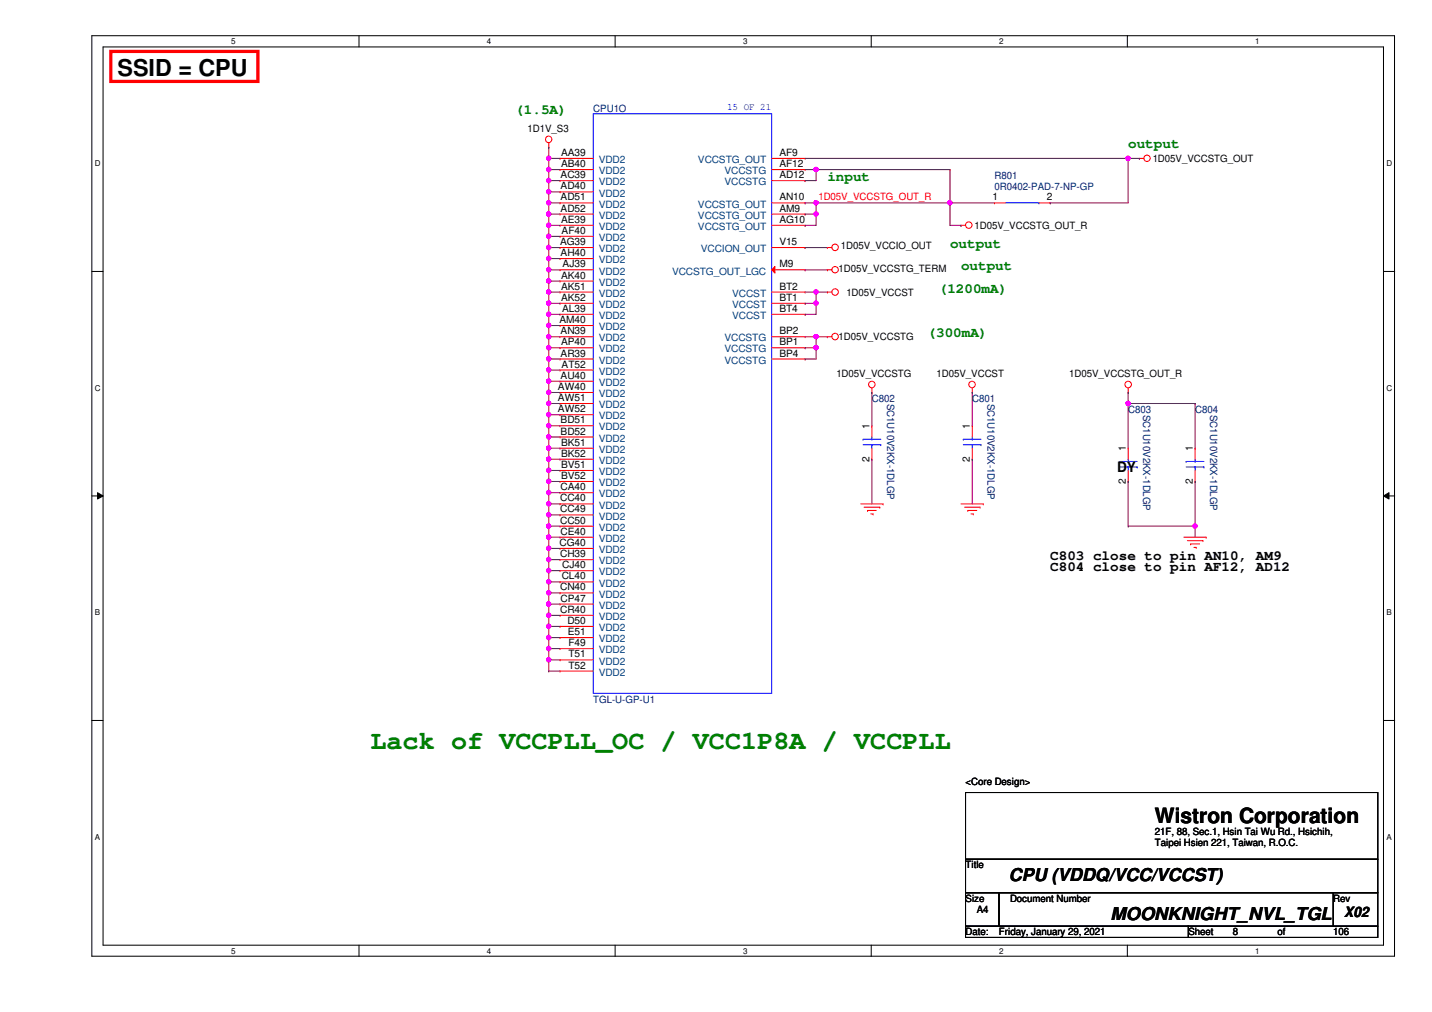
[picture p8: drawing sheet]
<svg xmlns="http://www.w3.org/2000/svg" width="297mm" height="210mm" viewBox="0 0 297 210" stroke-linecap="round" stroke-linejoin="round" font-family="sans-serif">
<defs><g id="words">
<text font-size="5.5" fill="#008000" x="76.8" y="155.4">Lack of VCCPLL_OC / VCC1P8A / VCCPLL</text>
<text font-size="4.8" x="24.4" y="15.8">SSID = CPU</text>
<text font-size="4.4" x="239.6" y="170.7">Wistron Corporation</text>
<g font-size="3.7">
<text x="209.3" y="182.8">CPU (VDDQ/VCC/VCCST)</text>
<text x="230.3" y="190.9">MOONKNIGHT_NVL_TGL</text>
</g>
<g font-size="3" fill="#008000">
<text x="106.9" y="23.7">(1.5A)</text>
<text x="234" y="30.7">output</text>
<text x="171.6" y="37.6">input</text>
<text x="197.1" y="51.5">output</text>
<text x="199.3" y="56.1">output</text>
<text x="194.7" y="60.7">(1200mA)</text>
<text x="192.4" y="70">(300mA)</text>
</g>
<g font-size="3">
<text x="231.7" y="98">DY</text>
<text x="217.8" y="116.2">C803 close to pin AN10, AM9</text>
<text x="217.8" y="118.5">C804 close to pin AF12, AD12</text>
<text x="278.8" y="190.2">X02</text>
</g>
<g font-size="2.1" fill="#000080">
<text x="123.1" y="23.2">CPU1O</text>
<text x="206.3" y="37.1">R801</text>
<text x="206.3" y="39.4">0R0402-PAD-7-NP-GP</text>
<text x="180.8" y="83.3">C802</text>
<text x="184" y="83.7" transform="rotate(90 184 83.7)">SC1U10V2KX-1DLGP</text>
<text x="201.7" y="83.3">C801</text>
<text x="204.8" y="83.7" transform="rotate(90 204.8 83.7)">SC1U10V2KX-1DLGP</text>
<text x="234" y="85.6">C803</text>
<text x="237.2" y="86" transform="rotate(90 237.2 86)">SC1U10V2KX-1DLGP</text>
<text x="247.9" y="85.6">C804</text>
<text x="251" y="86" transform="rotate(90 251 86)">SC1U10V2KX-1DLGP</text>
<text x="123.1" y="145.7">TGL-U-GP-U1</text>
</g>
<text font-size="2.1" fill="#00f" x="150.8" y="22.9">15 OF 21</text>
<g font-size="2.1">
<text x="109.4" y="27.3">1D1V_S3</text>
<text x="116.4" y="32.3">AA39</text>
<text x="116.4" y="34.7">AB40</text>
<text x="161.7" y="34.7">AF12</text>
<text x="161.7" y="32.3">AF9</text>
<text x="239.1" y="33.6">1D05V_VCCSTG_OUT</text>
<text x="116.3" y="39.3">AD40</text>
<text x="116.3" y="41.6">AD51</text>
<text x="116.3" y="37">AC39</text>
<text x="161.7" y="37">AD12</text>
<text x="161.7" y="41.6">AN10</text>
<text x="205.9" y="41.6">1</text>
<text x="217.1" y="41.6">2</text>
<text x="116.3" y="43.9">AD52</text>
<text x="116.4" y="46.2">AE39</text>
<text x="161.7" y="46.2">AG10</text>
<text x="161.7" y="43.9">AM9</text>
<text x="202.1" y="47.5">1D05V_VCCSTG_OUT_R</text>
<text x="116.2" y="50.8">AG39</text>
<text x="116.3" y="53.1">AH40</text>
<text x="116.5" y="48.5">AF40</text>
<text x="161.7" y="50.8">V15</text>
<text x="174.4" y="51.6">1D05V_VCCIO_OUT</text>
<text x="116.4" y="57.8">AK40</text>
<text x="116.7" y="55.5">AJ39</text>
<text x="161.7" y="55.5">M9</text>
<text x="173.9" y="56.5">1D05V_VCCSTG_TERM</text>
<text x="116.4" y="62.4">AK52</text>
<text x="116.4" y="60.1">AK51</text>
<text x="116.6" y="64.7">AL39</text>
<text x="161.7" y="62.4">BT1</text>
<text x="161.7" y="60.1">BT2</text>
<text x="161.7" y="64.7">BT4</text>
<text x="175.6" y="61.3">1D05V_VCCST</text>
<text x="116" y="67">AM40</text>
<text x="116.3" y="69.3">AN39</text>
<text x="116.4" y="71.6">AP40</text>
<text x="161.7" y="69.3">BP2</text>
<text x="161.7" y="71.6">BP1</text>
<text x="173.9" y="70.6">1D05V_VCCSTG</text>
<text x="116.3" y="74">AR39</text>
<text x="116.5" y="76.2">AT52</text>
<text x="161.7" y="74">BP4</text>
<text x="115.7" y="80.9">AW40</text>
<text x="115.7" y="83.2">AW51</text>
<text x="116.3" y="78.6">AU40</text>
<text x="173.5" y="78.2">1D05V_VCCSTG</text>
<text x="194.3" y="78.2">1D05V_VCCST</text>
<text x="221.8" y="78.2">1D05V_VCCSTG_OUT_R</text>
<text x="115.7" y="85.5">AW52</text>
<text x="116.3" y="87.8">BD51</text>
<text x="180.3" y="89" transform="rotate(-90 180.3 89)">1</text>
<text x="201.2" y="89" transform="rotate(-90 201.2 89)">1</text>
<text x="116.3" y="90.1">BD52</text>
<text x="116.4" y="92.5">BK51</text>
<text x="116.4" y="94.7">BK52</text>
<text x="180.3" y="95.8" transform="rotate(-90 180.3 95.8)">2</text>
<text x="201.2" y="95.8" transform="rotate(-90 201.2 95.8)">2</text>
<text x="233.5" y="93.6" transform="rotate(-90 233.5 93.6)">1</text>
<text x="247.4" y="93.6" transform="rotate(-90 247.4 93.6)">1</text>
<text x="116.3" y="101.7">CA40</text>
<text x="116.4" y="99.4">BV52</text>
<text x="116.4" y="97.1">BV51</text>
<text x="233.5" y="100.4" transform="rotate(-90 233.5 100.4)">2</text>
<text x="247.4" y="100.4" transform="rotate(-90 247.4 100.4)">2</text>
<text x="116.2" y="106.3">CC49</text>
<text x="116.2" y="104">CC40</text>
<text x="116.1" y="113.2">CG40</text>
<text x="116.2" y="108.6">CC50</text>
<text x="116.3" y="110.9">CE40</text>
<text x="116.2" y="115.6">CH39</text>
<text x="116.6" y="117.9">CJ40</text>
<text x="116.2" y="122.5">CN40</text>
<text x="116.3" y="124.8">CP47</text>
<text x="116.5" y="120.2">CL40</text>
<text x="116.2" y="127.1">CR40</text>
<text x="117.7" y="129.4">D50</text>
<text x="117.8" y="131.7">E51</text>
<text x="117.9" y="134">F49</text>
<text x="117.9" y="136.4">T51</text>
<text x="117.9" y="138.7">T52</text>
<text x="200.3" y="162.8">&lt;Core Design&gt;</text>
<text x="239.6" y="173.2">21F, 88, Sec.1, Hsin Tai Wu Rd., Hsichih,</text>
<text x="239.6" y="175.4">Taipei Hsien 221, Taiwan, R.O.C.</text>
<text x="200.3" y="180.1">Title</text>
<text x="200.3" y="187.1">Size</text>
<text x="202.6" y="189.4">A4</text>
<text x="209.5" y="187.1">Document Number</text>
<text x="276.6" y="187.1">Rev</text>
<text x="200.3" y="194">Date:</text>
<text x="207.2" y="194">Friday, January 29, 2021</text>
<text x="246.5" y="194">Sheet</text>
<text x="255.7" y="194">8</text>
<text x="265" y="194">of</text>
<text x="276.6" y="194">106</text>
</g>
<g font-size="2.1" fill="#004080">
<text x="124.2" y="33.8">VDD2</text>
<text x="144.8" y="33.8">VCCSTG_OUT</text>
<text x="124.2" y="40.8">VDD2</text>
<text x="124.2" y="36.2">VDD2</text>
<text x="124.2" y="38.4">VDD2</text>
<text x="150.3" y="38.4">VCCSTG</text>
<text x="150.3" y="36.2">VCCSTG</text>
<text x="124.2" y="43.1">VDD2</text>
<text x="124.2" y="45.4">VDD2</text>
<text x="124.2" y="47.7">VDD2</text>
<text x="144.8" y="47.7">VCCSTG_OUT</text>
<text x="144.8" y="45.4">VCCSTG_OUT</text>
<text x="144.8" y="43.1">VCCSTG_OUT</text>
<text x="124.2" y="50">VDD2</text>
<text x="124.2" y="52.3">VDD2</text>
<text x="145.4" y="52.3">VCCION_OUT</text>
<text x="124.2" y="59.3">VDD2</text>
<text x="124.2" y="56.9">VDD2</text>
<text x="124.2" y="54.6">VDD2</text>
<text x="139.4" y="56.9">VCCSTG_OUT_LGC</text>
<text x="124.2" y="63.9">VDD2</text>
<text x="124.2" y="61.6">VDD2</text>
<text x="151.9" y="63.9">VCCST</text>
<text x="151.9" y="61.6">VCCST</text>
<text x="124.2" y="68.5">VDD2</text>
<text x="124.2" y="66.2">VDD2</text>
<text x="124.2" y="70.8">VDD2</text>
<text x="150.3" y="70.8">VCCSTG</text>
<text x="151.9" y="66.2">VCCST</text>
<text x="124.2" y="77.7">VDD2</text>
<text x="124.2" y="75.4">VDD2</text>
<text x="124.2" y="73.1">VDD2</text>
<text x="150.3" y="73.1">VCCSTG</text>
<text x="150.3" y="75.4">VCCSTG</text>
<text x="124.2" y="82.4">VDD2</text>
<text x="124.2" y="80.1">VDD2</text>
<text x="124.2" y="84.7">VDD2</text>
<text x="124.2" y="87">VDD2</text>
<text x="124.2" y="89.3">VDD2</text>
<text x="124.2" y="91.6">VDD2</text>
<text x="124.2" y="93.9">VDD2</text>
<text x="124.2" y="100.8">VDD2</text>
<text x="124.2" y="96.2">VDD2</text>
<text x="124.2" y="98.6">VDD2</text>
<text x="124.2" y="103.2">VDD2</text>
<text x="124.2" y="107.8">VDD2</text>
<text x="124.2" y="105.5">VDD2</text>
<text x="124.2" y="112.4">VDD2</text>
<text x="124.2" y="110.1">VDD2</text>
<text x="124.2" y="114.7">VDD2</text>
<text x="124.2" y="119.3">VDD2</text>
<text x="124.2" y="117.1">VDD2</text>
<text x="124.2" y="121.7">VDD2</text>
<text x="124.2" y="124">VDD2</text>
<text x="124.2" y="126.3">VDD2</text>
<text x="124.2" y="128.6">VDD2</text>
<text x="124.2" y="130.9">VDD2</text>
<text x="124.2" y="133.2">VDD2</text>
<text x="124.2" y="135.5">VDD2</text>
<text x="124.2" y="137.8">VDD2</text>
<text x="124.2" y="140.2">VDD2</text>
</g>
<text font-size="2.1" fill="#f00" x="169.8" y="41.4">1D05V_VCCSTG_OUT_R</text>
<g font-size="1.7">
<text x="47.9" y="9.1">5</text>
<text x="101" y="9.1">4</text>
<text x="154.1" y="9.1">3</text>
<text x="207.3" y="9.1">2</text>
<text x="260.4" y="9.1">1</text>
<text x="19.6" y="34.5">D</text>
<text x="287.6" y="34.5">D</text>
<text x="19.6" y="81.1">C</text>
<text x="287.6" y="81.1">C</text>
<text x="19.6" y="127.6">B</text>
<text x="287.6" y="127.6">B</text>
<text x="19.6" y="174.2">A</text>
<text x="287.6" y="174.2">A</text>
<text x="47.9" y="197.8">5</text>
<text x="101" y="197.8">4</text>
<text x="154.1" y="197.8">3</text>
<text x="207.3" y="197.8">2</text>
<text x="260.4" y="197.8">1</text>
</g>
</g></defs>
<path d="M19.1 7.4h270.2v190.9h-270.2zM21.4 9.7h265.6v186.3h-265.6z" fill="none" stroke="#000" stroke-width=".21"/>
<g fill="#fff">
<path d="M47.9 7.7h1v1.8h-1z"/>
<path d="M47.9 196.3h1v1.9h-1z"/>
</g>
<path d="M74.5 7.4v2.3M74.5 196v2.4" fill="none" stroke="#000" stroke-width=".21"/>
<g fill="#fff">
<path d="M101 7.7h.9v1.8h-.9z"/>
<path d="M101 196.3h.9v1.9h-.9z"/>
</g>
<path d="M127.6 7.4v2.3M127.6 196v2.4" fill="none" stroke="#000" stroke-width=".21"/>
<g fill="#fff">
<path d="M154.1 7.7h1v1.8h-1z"/>
<path d="M154.1 196.3h1v1.9h-1z"/>
</g>
<path d="M180.7 7.4v2.3M180.7 196v2.4" fill="none" stroke="#000" stroke-width=".21"/>
<g fill="#fff">
<path d="M207.3 7.7h.9v1.8h-.9z"/>
<path d="M207.3 196.3h.9v1.9h-.9z"/>
</g>
<path d="M233.8 7.4v2.3M233.8 196v2.4" fill="none" stroke="#000" stroke-width=".21"/>
<g fill="#fff">
<path d="M260.4 7.7h.9v1.8h-.9z"/>
<path d="M260.4 196.3h.9v1.9h-.9z"/>
<path d="M19.6 33h1.2v1.9h-1.2z"/>
<path d="M287.6 33h1.2v1.9h-1.2z"/>
<path d="M19.6 79.6h1.2v1.8h-1.2z"/>
<path d="M287.6 79.6h1.2v1.8h-1.2z"/>
</g>
<path d="M19.1 56.3h2.3M287 56.3h2.3" fill="none" stroke="#000" stroke-width=".21"/>
<g fill="#fff">
<path d="M19.6 126.2h1.1v1.8h-1.1z"/>
<path d="M287.6 126.2h1.1v1.8h-1.1z"/>
</g>
<path d="M19.1 102.9h2.3M20.2 102.2l1.2 .7-1.2 .6zM287 102.9l1.1-.7v1.3zM287 102.9h2.3" fill="none" stroke="#000" stroke-width=".21"/>
<path d="M20.2 102.2l1.2 .7-1.2 .6zM287 102.9l1.1-.7v1.3z" fill="#000"/>
<g fill="#fff">
<path d="M19.6 172.7h1.1v1.9h-1.1z"/>
<path d="M287.6 172.7h1.1v1.9h-1.1z"/>
</g>
<path d="M19.1 149.4h2.3M287 149.4h2.3M200.3 164.4h85.5v13.8h-85.5zM200.3 178.2h85.5v7h-85.5zM200.3 185.2h6.9v6.9h-6.9zM200.3 192.1h46.2v2.3h-46.2zM207.2 185.2h69.4v6.9h-69.4zM246.5 192.1h39.3v2.3h-39.3zM276.6 185.2h9.2v6.9h-9.2z" fill="none" stroke="#000" stroke-width=".21"/>
<path d="M23 10.7h30.5v6.2h-30.5z" fill="none" stroke="#f00" stroke-width=".68"/>
<g fill="none" stroke="#f00" stroke-width=".21">
<path d="M113.8 30.5h.1M113.8 29.6v.9M236.3 32.9h.1M236.3 32.9h1M160.1 51.3h6.9M167 51.3h.1M171.6 51.3h.1M171.6 56h.1M171.6 51.3h1M171.6 56h1M199.3 46.7h.1M199.3 46.7h1"/>
<path d="M171.6 60.6h.1M171.6 69.8h.1M171.6 60.6h1M171.6 69.8h1M180.8 81.4h.1M180.8 80.5v.9M201.7 81.4h.1M201.7 80.5v.9M234 81.4h.1M234 80.5v.9M178.6 104.5h4.6M179.2 105.2h3.3"/>
<path d="M180 105.9h.1M180 105.9h1.8M180.6 106.6h.5M181.1 106.6h.1M182.5 105.2h.1M183.2 104.5h.1M199.3 104.5h4.7M200.1 105.2h3.2M200.7 105.9h.1M200.7 105.9h1.9M201.4 106.6h.5M201.9 106.6h.1"/>
<path d="M203.3 105.2h.1M204 104.5h.1M245.6 111.4h4.6M246.3 112.1h3.2M247 112.8h.1M247 112.8h1.8M247.7 113.5h.4M248.1 113.5h.1M249.5 112.1h.1M250.2 111.4h.1"/>
<circle cx="113.8" cy="28.9" r=".67"/>
<circle cx="237.9" cy="32.8" r=".66"/>
<circle cx="173.2" cy="51.3" r=".68"/>
<circle cx="173.2" cy="55.9" r=".67"/>
<circle cx="201" cy="46.7" r=".68"/>
<circle cx="173.2" cy="69.8" r=".68"/>
<circle cx="173.2" cy="60.6" r=".68"/>
<circle cx="180.9" cy="79.8" r=".68"/>
<circle cx="201.6" cy="79.8" r=".68"/>
<circle cx="234" cy="79.8" r=".68"/>
</g>
<path d="M123.1 23.6h37v120.2h-37z" fill="none" stroke="#00f" stroke-width=".21"/>
<path d="M160.7 55.3v1.3l-.6-.6z" fill="#f00"/>
<g fill="none" stroke="#f00" stroke-width=".21">
<path d="M116.2 39.8h.1M116.2 32.9h.1M116.2 35.2h.1M116.2 37.5h.1M116.2 37.5h6.9M116.2 35.2h6.9M116.2 32.9h6.9M116.2 39.8h6.9M160.1 37.5h6.9M160.1 35.2h6.9M160.1 32.9h6.9M167 37.5h.1"/>
<path d="M167 35.2h.1M167 32.9h.1M116.2 49h.1M116.2 58.3h.1M116.2 51.3h.1M116.2 56h.1M116.2 53.6h.1M116.2 42.1h.1M116.2 44.4h.1M116.2 46.7h.1M116.2 56h6.9M116.2 49h6.9"/>
<path d="M116.2 46.7h6.9M116.2 44.4h6.9M116.2 42.1h6.9M116.2 58.3h6.9M116.2 51.3h6.9M116.2 53.6h6.9M160.1 56h6.9M160.1 46.7h6.9M160.1 44.4h6.9M160.1 42.1h6.9M160.7 55.3v1.3l-.6-.6zM167 56h.1"/>
<path d="M167 46.7h.1M167 44.4h.1M167 42.1h.1M206.3 42.1h.1M206.3 42.1h2.3M215.5 42.1h2.3M217.8 42.1h.1M116.2 67.5h.1M116.2 65.2h.1M116.2 62.9h.1M116.2 60.6h.1M116.2 76.7h.1"/>
<path d="M116.2 79.1h.1M116.2 74.5h.1M116.2 72.1h.1M116.2 69.8h.1M116.2 62.9h6.9M116.2 60.6h6.9M116.2 65.2h6.9M116.2 69.8h6.9M116.2 72.1h6.9M116.2 67.5h6.9M116.2 74.5h6.9M116.2 76.7h6.9"/>
<path d="M116.2 79.1h6.9M160.1 62.9h6.9M160.1 60.6h6.9M160.1 65.2h6.9M160.1 69.8h6.9M160.1 72.1h6.9M160.1 74.5h6.9M167 62.9h.1M167 60.6h.1M167 65.2h.1M167 69.8h.1M167 72.1h.1"/>
<path d="M167 74.5h.1M116.2 99.9h.1M116.2 81.4h.1M116.2 83.7h.1M116.2 90.6h.1M116.2 93h.1M116.2 86h.1M116.2 88.3h.1M116.2 95.2h.1M116.2 97.6h.1M116.2 99.9h6.9M116.2 81.4h6.9"/>
<path d="M116.2 83.7h6.9M116.2 90.6h6.9M116.2 93h6.9M116.2 86h6.9M116.2 88.3h6.9M116.2 95.2h6.9M116.2 97.6h6.9M180.8 88.3h.1M180.8 95.2h.1M180.8 88.3v2.3M180.8 93v2.2M201.7 88.3h.1"/>
<path d="M201.7 95.2h.1M201.7 88.3v2.3M201.7 93v2.2M234 93h.1M234 99.9h.1M234 93v2.2M234 97.6v2.3M247.9 93h.1M247.9 99.9h.1M247.9 93v2.2M247.9 97.6v2.3M116.2 113.7h.1"/>
<path d="M116.2 102.2h.1M116.2 106.8h.1M116.2 104.5h.1M116.2 118.4h.1M116.2 111.4h.1M116.2 109.1h.1M116.2 116.1h.1M116.2 113.7h6.9M116.2 102.2h6.9M116.2 106.8h6.9M116.2 104.5h6.9M116.2 118.4h6.9"/>
<path d="M116.2 111.4h6.9M116.2 109.1h6.9M116.2 116.1h6.9M116.2 132.2h.1M116.2 134.5h.1M116.2 136.9h.1M116.2 139.2h.1M116.2 120.7h.1M116.2 123h.1M116.2 125.3h.1M116.2 127.6h.1M116.2 129.9h.1"/>
<path d="M116.2 132.2h6.9M116.2 134.5h6.9M116.2 136.9h6.9M116.2 139.2h6.9M116.2 120.7h6.9M116.2 123h6.9M116.2 125.3h6.9M116.2 127.6h6.9M116.2 129.9h6.9"/>
</g>
<g fill="none" stroke="#00f" stroke-width=".21">
<path d="M208.6 42.1h6.9M215.5 42.1h.1M179 91.1h.1M179 91.1h3.7M179 92.2h3.7M180.8 91.1h.1M180.8 92.2h.1M180.8 90.6v.5M180.8 92.2v.8M182.7 92.2h.1M199.8 91.1h.1M199.8 91.1h3.7"/>
<path d="M199.8 92.2h3.7M201.7 91.1h.1M201.7 92.2h.1M201.7 90.6v.5M201.7 92.2v.8M203.5 92.2h.1M232.2 95.7h.1M232.2 95.7h3.7M232.2 96.9h3.7M234 95.7h.1M234 96.9h.1M234 95.2v.5"/>
<path d="M234 96.9v.7M235.9 96.9h.1M246 95.7h.1M246 95.7h3.7M246 96.9h3.7M247.9 95.7h.1M247.9 96.9h.1M247.9 95.2v.5M247.9 96.9v.7M249.7 96.9h.1"/>
</g>
<path d="M113.8 32.9h.1M113.8 32.9v2.3" fill="none" stroke="#800040" stroke-width=".21"/>
<circle cx="113.8" cy="35.2" r=".45" fill="#f0f"/>
<circle cx="113.8" cy="35.2" r=".45" fill="none" stroke="#f0f" stroke-width=".21"/>
<circle cx="113.8" cy="32.8" r=".45" fill="#f0f"/>
<circle cx="113.8" cy="32.8" r=".45" fill="none" stroke="#f0f" stroke-width=".21"/>
<path d="M113.8 35.2h.1M113.8 37.5h.1M113.8 35.2v4.6" fill="none" stroke="#800040" stroke-width=".21"/>
<circle cx="113.8" cy="39.8" r=".45" fill="#f0f"/>
<circle cx="113.8" cy="39.8" r=".45" fill="none" stroke="#f0f" stroke-width=".21"/>
<circle cx="113.8" cy="37.4" r=".45" fill="#f0f"/>
<circle cx="113.8" cy="37.4" r=".45" fill="none" stroke="#f0f" stroke-width=".21"/>
<path d="M113.8 39.8h.1M113.8 39.8v4.6M113.8 42.1h.1" fill="none" stroke="#800040" stroke-width=".21"/>
<circle cx="113.8" cy="42.1" r=".45" fill="#f0f"/>
<circle cx="113.8" cy="42.1" r=".45" fill="none" stroke="#f0f" stroke-width=".21"/>
<path d="M113.8 44.4h.1M113.8 46.7h.1M113.8 44.4v4.6" fill="none" stroke="#800040" stroke-width=".21"/>
<circle cx="113.8" cy="49" r=".45" fill="#f0f"/>
<circle cx="113.8" cy="49" r=".45" fill="none" stroke="#f0f" stroke-width=".21"/>
<circle cx="113.8" cy="46.7" r=".45" fill="#f0f"/>
<circle cx="113.8" cy="46.7" r=".45" fill="none" stroke="#f0f" stroke-width=".21"/>
<path d="M113.8 49h.1M113.8 51.3h.1M113.8 53.6h.1M113.8 56h.1M113.8 49v9.3" fill="none" stroke="#800040" stroke-width=".21"/>
<circle cx="113.8" cy="58.3" r=".45" fill="#f0f"/>
<circle cx="113.8" cy="58.3" r=".45" fill="none" stroke="#f0f" stroke-width=".21"/>
<circle cx="113.8" cy="55.9" r=".45" fill="#f0f"/>
<circle cx="113.8" cy="55.9" r=".45" fill="none" stroke="#f0f" stroke-width=".21"/>
<path d="M113.8 58.3h.1M113.8 58.3v2.3" fill="none" stroke="#800040" stroke-width=".21"/>
<circle cx="113.8" cy="60.6" r=".45" fill="#f0f"/>
<circle cx="113.8" cy="60.6" r=".45" fill="none" stroke="#f0f" stroke-width=".21"/>
<path d="M113.8 60.6h.1M113.8 62.9h.1M113.8 60.6v4.6" fill="none" stroke="#800040" stroke-width=".21"/>
<circle cx="113.8" cy="62.9" r=".45" fill="#f0f"/>
<circle cx="113.8" cy="62.9" r=".45" fill="none" stroke="#f0f" stroke-width=".21"/>
<path d="M113.8 65.2h.1M113.8 65.2v2.3" fill="none" stroke="#800040" stroke-width=".21"/>
<circle cx="113.8" cy="67.5" r=".45" fill="#f0f"/>
<circle cx="113.8" cy="67.5" r=".45" fill="none" stroke="#f0f" stroke-width=".21"/>
<circle cx="113.8" cy="65.2" r=".45" fill="#f0f"/>
<circle cx="113.8" cy="65.2" r=".45" fill="none" stroke="#f0f" stroke-width=".21"/>
<path d="M113.8 67.5h.1M113.8 67.5v2.3" fill="none" stroke="#800040" stroke-width=".21"/>
<circle cx="113.8" cy="69.8" r=".45" fill="#f0f"/>
<circle cx="113.8" cy="69.8" r=".45" fill="none" stroke="#f0f" stroke-width=".21"/>
<path d="M113.8 69.8h.1M113.8 72.1h.1M113.8 74.5h.1M113.8 76.7h.1M113.8 79.1h.1M113.8 69.8v11.6" fill="none" stroke="#800040" stroke-width=".21"/>
<circle cx="113.8" cy="81.4" r=".45" fill="#f0f"/>
<circle cx="113.8" cy="81.4" r=".45" fill="none" stroke="#f0f" stroke-width=".21"/>
<circle cx="113.8" cy="79.1" r=".45" fill="#f0f"/>
<circle cx="113.8" cy="79.1" r=".45" fill="none" stroke="#f0f" stroke-width=".21"/>
<path d="M113.8 81.4h.1M113.8 83.7h.1M113.8 81.4v4.6" fill="none" stroke="#800040" stroke-width=".21"/>
<circle cx="113.8" cy="83.7" r=".45" fill="#f0f"/>
<circle cx="113.8" cy="83.7" r=".45" fill="none" stroke="#f0f" stroke-width=".21"/>
<path d="M113.8 86h.1M113.8 86v2.3" fill="none" stroke="#800040" stroke-width=".21"/>
<circle cx="113.8" cy="88.3" r=".45" fill="#f0f"/>
<circle cx="113.8" cy="88.3" r=".45" fill="none" stroke="#f0f" stroke-width=".21"/>
<circle cx="113.8" cy="86" r=".45" fill="#f0f"/>
<circle cx="113.8" cy="86" r=".45" fill="none" stroke="#f0f" stroke-width=".21"/>
<path d="M113.8 88.3h.1M113.8 90.6h.1M113.8 93h.1M113.8 88.3v6.9" fill="none" stroke="#800040" stroke-width=".21"/>
<circle cx="113.8" cy="95.2" r=".45" fill="#f0f"/>
<circle cx="113.8" cy="95.2" r=".45" fill="none" stroke="#f0f" stroke-width=".21"/>
<circle cx="113.8" cy="92.9" r=".45" fill="#f0f"/>
<circle cx="113.8" cy="92.9" r=".45" fill="none" stroke="#f0f" stroke-width=".21"/>
<path d="M113.8 95.2h.1M113.8 97.6h.1M113.8 95.2v4.7" fill="none" stroke="#800040" stroke-width=".21"/>
<circle cx="113.8" cy="97.6" r=".45" fill="#f0f"/>
<circle cx="113.8" cy="97.6" r=".45" fill="none" stroke="#f0f" stroke-width=".21"/>
<path d="M113.8 32.9h.1M113.8 35.2h.1M113.8 37.5h.1M113.8 39.8h.1M113.8 32.9h2.4M113.8 35.2h2.4M113.8 37.5h2.4M113.8 39.8h2.4M113.8 42.1h.1M113.8 44.4h.1M113.8 42.1h2.4M113.8 44.4h2.4" fill="none" stroke="#800040" stroke-width=".21"/>
<circle cx="113.8" cy="44.4" r=".45" fill="#f0f"/>
<circle cx="113.8" cy="44.4" r=".45" fill="none" stroke="#f0f" stroke-width=".21"/>
<path d="M113.8 46.7h.1M113.8 49h.1M113.8 51.3h.1M113.8 46.7h2.4M113.8 49h2.4M113.8 51.3h2.4" fill="none" stroke="#800040" stroke-width=".21"/>
<circle cx="113.8" cy="51.3" r=".45" fill="#f0f"/>
<circle cx="113.8" cy="51.3" r=".45" fill="none" stroke="#f0f" stroke-width=".21"/>
<path d="M113.8 53.6h.1M113.8 53.6h2.4" fill="none" stroke="#800040" stroke-width=".21"/>
<circle cx="113.8" cy="53.6" r=".45" fill="#f0f"/>
<circle cx="113.8" cy="53.6" r=".45" fill="none" stroke="#f0f" stroke-width=".21"/>
<g fill="none" stroke="#800040" stroke-width=".21">
<path d="M113.8 56h.1M113.8 58.3h.1M113.8 56h2.4M113.8 58.3h2.4M113.8 60.6h.1M113.8 62.9h.1M113.8 65.2h.1M113.8 67.5h.1M113.8 69.8h.1M113.8 72.1h.1M113.8 60.6h2.4M113.8 62.9h2.4"/>
<path d="M113.8 65.2h2.4M113.8 67.5h2.4M113.8 69.8h2.4M113.8 72.1h2.4"/>
</g>
<circle cx="113.8" cy="72.1" r=".45" fill="#f0f"/>
<circle cx="113.8" cy="72.1" r=".45" fill="none" stroke="#f0f" stroke-width=".21"/>
<path d="M113.8 74.5h.1M113.8 74.5h2.4" fill="none" stroke="#800040" stroke-width=".21"/>
<circle cx="113.8" cy="74.4" r=".45" fill="#f0f"/>
<circle cx="113.8" cy="74.4" r=".45" fill="none" stroke="#f0f" stroke-width=".21"/>
<path d="M113.8 76.7h.1M113.8 76.7h2.4" fill="none" stroke="#800040" stroke-width=".21"/>
<circle cx="113.8" cy="76.7" r=".45" fill="#f0f"/>
<circle cx="113.8" cy="76.7" r=".45" fill="none" stroke="#f0f" stroke-width=".21"/>
<path d="M113.8 79.1h.1M113.8 79.1h2.4M113.8 81.4h.1M113.8 83.7h.1M113.8 86h.1M113.8 88.3h.1M113.8 90.6h.1M113.8 81.4h2.4M113.8 83.7h2.4M113.8 86h2.4M113.8 88.3h2.4M113.8 90.6h2.4" fill="none" stroke="#800040" stroke-width=".21"/>
<circle cx="113.8" cy="90.6" r=".45" fill="#f0f"/>
<circle cx="113.8" cy="90.6" r=".45" fill="none" stroke="#f0f" stroke-width=".21"/>
<path d="M113.8 93h.1M113.8 95.2h.1M113.8 97.6h.1M113.8 99.9h.1M113.8 93h2.4M113.8 95.2h2.4M113.8 97.6h2.4M113.8 99.9h2.4" fill="none" stroke="#800040" stroke-width=".21"/>
<circle cx="113.8" cy="99.8" r=".45" fill="#f0f"/>
<circle cx="113.8" cy="99.8" r=".45" fill="none" stroke="#f0f" stroke-width=".21"/>
<path d="M113.8 99.9h.1M113.8 99.9v4.6M113.8 102.2h.1" fill="none" stroke="#800040" stroke-width=".21"/>
<circle cx="113.8" cy="102.2" r=".45" fill="#f0f"/>
<circle cx="113.8" cy="102.2" r=".45" fill="none" stroke="#f0f" stroke-width=".21"/>
<path d="M113.8 104.5h.1M113.8 104.5v2.3" fill="none" stroke="#800040" stroke-width=".21"/>
<circle cx="113.8" cy="106.8" r=".45" fill="#f0f"/>
<circle cx="113.8" cy="106.8" r=".45" fill="none" stroke="#f0f" stroke-width=".21"/>
<circle cx="113.8" cy="104.5" r=".45" fill="#f0f"/>
<circle cx="113.8" cy="104.5" r=".45" fill="none" stroke="#f0f" stroke-width=".21"/>
<path d="M113.8 106.8h.1M113.8 102.2h.1M113.8 104.5h.1M113.8 109.1h.1M113.8 106.8v4.6M113.8 102.2h2.4M113.8 104.5h2.4M113.8 106.8h2.4M113.8 109.1h2.4" fill="none" stroke="#800040" stroke-width=".21"/>
<circle cx="113.8" cy="109.1" r=".45" fill="#f0f"/>
<circle cx="113.8" cy="109.1" r=".45" fill="none" stroke="#f0f" stroke-width=".21"/>
<path d="M113.8 111.4h.1M113.8 111.4v2.3" fill="none" stroke="#800040" stroke-width=".21"/>
<circle cx="113.8" cy="111.4" r=".45" fill="#f0f"/>
<circle cx="113.8" cy="111.4" r=".45" fill="none" stroke="#f0f" stroke-width=".21"/>
<path d="M113.8 113.7h.1M113.8 116.1h.1M113.8 113.7v4.7" fill="none" stroke="#800040" stroke-width=".21"/>
<circle cx="113.8" cy="118.3" r=".45" fill="#f0f"/>
<circle cx="113.8" cy="118.3" r=".45" fill="none" stroke="#f0f" stroke-width=".21"/>
<circle cx="113.8" cy="116.1" r=".45" fill="#f0f"/>
<circle cx="113.8" cy="116.1" r=".45" fill="none" stroke="#f0f" stroke-width=".21"/>
<path d="M113.8 111.4h.1M113.8 113.7h.1M113.8 111.4h2.4M113.8 113.7h2.4" fill="none" stroke="#800040" stroke-width=".21"/>
<circle cx="113.8" cy="113.7" r=".45" fill="#f0f"/>
<circle cx="113.8" cy="113.7" r=".45" fill="none" stroke="#f0f" stroke-width=".21"/>
<path d="M113.8 116.1h.1M113.8 118.4h.1M113.8 116.1h2.4M113.8 118.4h2.4M113.8 118.4v2.3" fill="none" stroke="#800040" stroke-width=".21"/>
<circle cx="113.8" cy="120.7" r=".45" fill="#f0f"/>
<circle cx="113.8" cy="120.7" r=".45" fill="none" stroke="#f0f" stroke-width=".21"/>
<path d="M113.8 120.7h.1M113.8 123h.1M113.8 120.7v4.6" fill="none" stroke="#800040" stroke-width=".21"/>
<circle cx="113.8" cy="123" r=".45" fill="#f0f"/>
<circle cx="113.8" cy="123" r=".45" fill="none" stroke="#f0f" stroke-width=".21"/>
<path d="M113.8 125.3h.1M113.8 120.7h.1M113.8 123h.1M113.8 125.3v2.3M113.8 120.7h2.4M113.8 123h2.4M113.8 125.3h2.4" fill="none" stroke="#800040" stroke-width=".21"/>
<circle cx="113.8" cy="125.3" r=".45" fill="#f0f"/>
<circle cx="113.8" cy="125.3" r=".45" fill="none" stroke="#f0f" stroke-width=".21"/>
<path d="M113.8 127.6h.1M113.8 127.6h2.4M113.8 127.6v2.3" fill="none" stroke="#800040" stroke-width=".21"/>
<circle cx="113.8" cy="129.9" r=".45" fill="#f0f"/>
<circle cx="113.8" cy="129.9" r=".45" fill="none" stroke="#f0f" stroke-width=".21"/>
<circle cx="113.8" cy="127.6" r=".45" fill="#f0f"/>
<circle cx="113.8" cy="127.6" r=".45" fill="none" stroke="#f0f" stroke-width=".21"/>
<path d="M113.8 129.9h.1M113.8 129.9v2.3" fill="none" stroke="#800040" stroke-width=".21"/>
<circle cx="113.8" cy="132.2" r=".45" fill="#f0f"/>
<circle cx="113.8" cy="132.2" r=".45" fill="none" stroke="#f0f" stroke-width=".21"/>
<path d="M113.8 132.2h.1M113.8 134.5h.1M113.8 129.9h.1M113.8 132.2v4.7M113.8 129.9h2.4M113.8 132.2h2.4M113.8 134.5h2.4" fill="none" stroke="#800040" stroke-width=".21"/>
<circle cx="113.8" cy="134.5" r=".45" fill="#f0f"/>
<circle cx="113.8" cy="134.5" r=".45" fill="none" stroke="#f0f" stroke-width=".21"/>
<path d="M113.8 136.9h.1M113.8 136.9h2.4M113.8 136.9v2.3" fill="none" stroke="#800040" stroke-width=".21"/>
<circle cx="113.8" cy="136.8" r=".45" fill="#f0f"/>
<circle cx="113.8" cy="136.8" r=".45" fill="none" stroke="#f0f" stroke-width=".21"/>
<path d="M167 32.9h67M234 32.9h.1M113.8 139.2h.1M113.8 139.2h2.4" fill="none" stroke="#800040" stroke-width=".21"/>
<circle cx="234" cy="32.8" r=".45" fill="#f0f"/>
<circle cx="234" cy="32.8" r=".45" fill="none" stroke="#f0f" stroke-width=".21"/>
<path d="M234 32.9h.1M234 32.9v9.2h-16.2M234 32.9h2.3M236.3 32.9h.1M167 46.7h.1M167 46.7h2.3M169.3 42.1h.1M169.3 42.1v2.3M217.8 42.1h.1" fill="none" stroke="#800040" stroke-width=".21"/>
<circle cx="169.3" cy="44.4" r=".45" fill="#f0f"/>
<circle cx="169.3" cy="44.4" r=".45" fill="none" stroke="#f0f" stroke-width=".21"/>
<path d="M169.3 42.1h.1M169.3 42.1h27.8" fill="none" stroke="#800040" stroke-width=".21"/>
<circle cx="197" cy="42.1" r=".45" fill="#f0f"/>
<circle cx="197" cy="42.1" r=".45" fill="none" stroke="#f0f" stroke-width=".21"/>
<circle cx="169.3" cy="42.1" r=".45" fill="#f0f"/>
<circle cx="169.3" cy="42.1" r=".45" fill="none" stroke="#f0f" stroke-width=".21"/>
<path d="M167 42.1h.1M167 44.4h.1M167 51.3h.1M167 42.1h2.3M167 44.4h2.3M167 51.3h4.6M169.3 44.4h.1M169.3 44.4v2.3M167 60.6h2.3M169.3 60.6h.1" fill="none" stroke="#800040" stroke-width=".21"/>
<circle cx="169.3" cy="60.6" r=".45" fill="#f0f"/>
<circle cx="169.3" cy="60.6" r=".45" fill="none" stroke="#f0f" stroke-width=".21"/>
<path d="M167 62.9h.1M167 69.8h2.3M167 62.9h2.3M169.3 69.8h.1M169.3 60.6h.1M169.3 62.9h.1M169.3 60.6v4.6M169.3 60.6h2.3" fill="none" stroke="#800040" stroke-width=".21"/>
<circle cx="169.3" cy="62.9" r=".45" fill="#f0f"/>
<circle cx="169.3" cy="62.9" r=".45" fill="none" stroke="#f0f" stroke-width=".21"/>
<path d="M167 65.2h.1M167 65.2h2.3M169.3 69.8h.1M169.3 69.8v2.3" fill="none" stroke="#800040" stroke-width=".21"/>
<circle cx="169.3" cy="72.1" r=".45" fill="#f0f"/>
<circle cx="169.3" cy="72.1" r=".45" fill="none" stroke="#f0f" stroke-width=".21"/>
<circle cx="169.3" cy="69.8" r=".45" fill="#f0f"/>
<circle cx="169.3" cy="69.8" r=".45" fill="none" stroke="#f0f" stroke-width=".21"/>
<path d="M167 37.5h.1M167 35.2h30.1M169.3 35.2h.1M169.3 35.2v2.3h-2.3M167 72.1h.1M167 74.5h.1M167 72.1h2.3M169.3 69.8h.1M169.3 72.1h.1M169.3 69.8h2.3M169.3 72.1v2.4h-2.3" fill="none" stroke="#800040" stroke-width=".21"/>
<circle cx="169.3" cy="35.2" r=".45" fill="#f0f"/>
<circle cx="169.3" cy="35.2" r=".45" fill="none" stroke="#f0f" stroke-width=".21"/>
<path d="M197.1 35.2h.1M197.1 35.2v6.9M197.1 42.1h.1M197.1 42.1h9.2M234 81.4h.1M234 99.9h.1M234 81.4v2.3M234 99.9v9.2M247.9 99.9h.1M247.9 99.9v9.2" fill="none" stroke="#800040" stroke-width=".21"/>
<circle cx="247.9" cy="109.1" r=".45" fill="#f0f"/>
<circle cx="247.9" cy="109.1" r=".45" fill="none" stroke="#f0f" stroke-width=".21"/>
<g fill="none" stroke="#800040" stroke-width=".21">
<path d="M113.8 30.5h.1M113.8 30.5v2.4M167 56h.1M167 56h4.6M180.8 81.4h.1M180.8 95.2h.1M180.8 81.4v6.9M180.8 95.2v9.3M201.7 81.4h.1M201.7 95.2h.1M201.7 81.4v6.9M201.7 95.2v9.3"/>
<path d="M234 83.7h.1M234 83.7h13.9M234 83.7v9.3M247.9 83.7h.1M247.9 83.7v9.3"/>
</g>
<circle cx="234" cy="83.7" r=".45" fill="#f0f"/>
<circle cx="234" cy="83.7" r=".45" fill="none" stroke="#f0f" stroke-width=".21"/>
<path d="M197.1 42.1h.1M197.1 42.1v4.6h2.2M199.3 46.7h.1M234 109.1h.1M234 109.1h13.9M247.9 109.1h.1M247.9 109.1v2.3" fill="none" stroke="#800040" stroke-width=".21"/>
<circle cx="113.8" cy="35.2" r=".45" fill="#f0f"/>
<circle cx="113.8" cy="35.2" r=".45" fill="none" stroke="#f0f" stroke-width=".21"/>
<circle cx="113.8" cy="32.8" r=".45" fill="#f0f"/>
<circle cx="113.8" cy="32.8" r=".45" fill="none" stroke="#f0f" stroke-width=".21"/>
<circle cx="113.8" cy="39.8" r=".45" fill="#f0f"/>
<circle cx="113.8" cy="39.8" r=".45" fill="none" stroke="#f0f" stroke-width=".21"/>
<circle cx="113.8" cy="37.4" r=".45" fill="#f0f"/>
<circle cx="113.8" cy="37.4" r=".45" fill="none" stroke="#f0f" stroke-width=".21"/>
<circle cx="113.8" cy="42.1" r=".45" fill="#f0f"/>
<circle cx="113.8" cy="42.1" r=".45" fill="none" stroke="#f0f" stroke-width=".21"/>
<circle cx="113.8" cy="49" r=".45" fill="#f0f"/>
<circle cx="113.8" cy="49" r=".45" fill="none" stroke="#f0f" stroke-width=".21"/>
<circle cx="113.8" cy="46.7" r=".45" fill="#f0f"/>
<circle cx="113.8" cy="46.7" r=".45" fill="none" stroke="#f0f" stroke-width=".21"/>
<circle cx="113.8" cy="58.3" r=".45" fill="#f0f"/>
<circle cx="113.8" cy="58.3" r=".45" fill="none" stroke="#f0f" stroke-width=".21"/>
<circle cx="113.8" cy="55.9" r=".45" fill="#f0f"/>
<circle cx="113.8" cy="55.9" r=".45" fill="none" stroke="#f0f" stroke-width=".21"/>
<circle cx="113.8" cy="60.6" r=".45" fill="#f0f"/>
<circle cx="113.8" cy="60.6" r=".45" fill="none" stroke="#f0f" stroke-width=".21"/>
<circle cx="113.8" cy="62.9" r=".45" fill="#f0f"/>
<circle cx="113.8" cy="62.9" r=".45" fill="none" stroke="#f0f" stroke-width=".21"/>
<circle cx="113.8" cy="67.5" r=".45" fill="#f0f"/>
<circle cx="113.8" cy="67.5" r=".45" fill="none" stroke="#f0f" stroke-width=".21"/>
<circle cx="113.8" cy="65.2" r=".45" fill="#f0f"/>
<circle cx="113.8" cy="65.2" r=".45" fill="none" stroke="#f0f" stroke-width=".21"/>
<circle cx="113.8" cy="69.8" r=".45" fill="#f0f"/>
<circle cx="113.8" cy="69.8" r=".45" fill="none" stroke="#f0f" stroke-width=".21"/>
<circle cx="113.8" cy="81.4" r=".45" fill="#f0f"/>
<circle cx="113.8" cy="81.4" r=".45" fill="none" stroke="#f0f" stroke-width=".21"/>
<circle cx="113.8" cy="79.1" r=".45" fill="#f0f"/>
<circle cx="113.8" cy="79.1" r=".45" fill="none" stroke="#f0f" stroke-width=".21"/>
<circle cx="113.8" cy="83.7" r=".45" fill="#f0f"/>
<circle cx="113.8" cy="83.7" r=".45" fill="none" stroke="#f0f" stroke-width=".21"/>
<circle cx="113.8" cy="88.3" r=".45" fill="#f0f"/>
<circle cx="113.8" cy="88.3" r=".45" fill="none" stroke="#f0f" stroke-width=".21"/>
<circle cx="113.8" cy="86" r=".45" fill="#f0f"/>
<circle cx="113.8" cy="86" r=".45" fill="none" stroke="#f0f" stroke-width=".21"/>
<circle cx="113.8" cy="95.2" r=".45" fill="#f0f"/>
<circle cx="113.8" cy="95.2" r=".45" fill="none" stroke="#f0f" stroke-width=".21"/>
<circle cx="113.8" cy="92.9" r=".45" fill="#f0f"/>
<circle cx="113.8" cy="92.9" r=".45" fill="none" stroke="#f0f" stroke-width=".21"/>
<circle cx="113.8" cy="97.6" r=".45" fill="#f0f"/>
<circle cx="113.8" cy="97.6" r=".45" fill="none" stroke="#f0f" stroke-width=".21"/>
<circle cx="113.8" cy="44.4" r=".45" fill="#f0f"/>
<circle cx="113.8" cy="44.4" r=".45" fill="none" stroke="#f0f" stroke-width=".21"/>
<circle cx="113.8" cy="51.3" r=".45" fill="#f0f"/>
<circle cx="113.8" cy="51.3" r=".45" fill="none" stroke="#f0f" stroke-width=".21"/>
<circle cx="113.8" cy="53.6" r=".45" fill="#f0f"/>
<circle cx="113.8" cy="53.6" r=".45" fill="none" stroke="#f0f" stroke-width=".21"/>
<circle cx="113.8" cy="72.1" r=".45" fill="#f0f"/>
<circle cx="113.8" cy="72.1" r=".45" fill="none" stroke="#f0f" stroke-width=".21"/>
<circle cx="113.8" cy="74.4" r=".45" fill="#f0f"/>
<circle cx="113.8" cy="74.4" r=".45" fill="none" stroke="#f0f" stroke-width=".21"/>
<circle cx="113.8" cy="76.7" r=".45" fill="#f0f"/>
<circle cx="113.8" cy="76.7" r=".45" fill="none" stroke="#f0f" stroke-width=".21"/>
<circle cx="113.8" cy="90.6" r=".45" fill="#f0f"/>
<circle cx="113.8" cy="90.6" r=".45" fill="none" stroke="#f0f" stroke-width=".21"/>
<circle cx="113.8" cy="99.8" r=".45" fill="#f0f"/>
<circle cx="113.8" cy="99.8" r=".45" fill="none" stroke="#f0f" stroke-width=".21"/>
<circle cx="113.8" cy="102.2" r=".45" fill="#f0f"/>
<circle cx="113.8" cy="102.2" r=".45" fill="none" stroke="#f0f" stroke-width=".21"/>
<circle cx="113.8" cy="106.8" r=".45" fill="#f0f"/>
<circle cx="113.8" cy="106.8" r=".45" fill="none" stroke="#f0f" stroke-width=".21"/>
<circle cx="113.8" cy="104.5" r=".45" fill="#f0f"/>
<circle cx="113.8" cy="104.5" r=".45" fill="none" stroke="#f0f" stroke-width=".21"/>
<circle cx="113.8" cy="109.1" r=".45" fill="#f0f"/>
<circle cx="113.8" cy="109.1" r=".45" fill="none" stroke="#f0f" stroke-width=".21"/>
<circle cx="113.8" cy="111.4" r=".45" fill="#f0f"/>
<circle cx="113.8" cy="111.4" r=".45" fill="none" stroke="#f0f" stroke-width=".21"/>
<circle cx="113.8" cy="118.3" r=".45" fill="#f0f"/>
<circle cx="113.8" cy="118.3" r=".45" fill="none" stroke="#f0f" stroke-width=".21"/>
<circle cx="113.8" cy="116.1" r=".45" fill="#f0f"/>
<circle cx="113.8" cy="116.1" r=".45" fill="none" stroke="#f0f" stroke-width=".21"/>
<circle cx="113.8" cy="113.7" r=".45" fill="#f0f"/>
<circle cx="113.8" cy="113.7" r=".45" fill="none" stroke="#f0f" stroke-width=".21"/>
<circle cx="113.8" cy="120.7" r=".45" fill="#f0f"/>
<circle cx="113.8" cy="120.7" r=".45" fill="none" stroke="#f0f" stroke-width=".21"/>
<circle cx="113.8" cy="123" r=".45" fill="#f0f"/>
<circle cx="113.8" cy="123" r=".45" fill="none" stroke="#f0f" stroke-width=".21"/>
<circle cx="113.8" cy="125.3" r=".45" fill="#f0f"/>
<circle cx="113.8" cy="125.3" r=".45" fill="none" stroke="#f0f" stroke-width=".21"/>
<circle cx="113.8" cy="129.9" r=".45" fill="#f0f"/>
<circle cx="113.8" cy="129.9" r=".45" fill="none" stroke="#f0f" stroke-width=".21"/>
<circle cx="113.8" cy="127.6" r=".45" fill="#f0f"/>
<circle cx="113.8" cy="127.6" r=".45" fill="none" stroke="#f0f" stroke-width=".21"/>
<circle cx="113.8" cy="132.2" r=".45" fill="#f0f"/>
<circle cx="113.8" cy="132.2" r=".45" fill="none" stroke="#f0f" stroke-width=".21"/>
<circle cx="113.8" cy="134.5" r=".45" fill="#f0f"/>
<circle cx="113.8" cy="134.5" r=".45" fill="none" stroke="#f0f" stroke-width=".21"/>
<circle cx="113.8" cy="136.8" r=".45" fill="#f0f"/>
<circle cx="113.8" cy="136.8" r=".45" fill="none" stroke="#f0f" stroke-width=".21"/>
<circle cx="234" cy="32.8" r=".45" fill="#f0f"/>
<circle cx="234" cy="32.8" r=".45" fill="none" stroke="#f0f" stroke-width=".21"/>
<circle cx="169.3" cy="44.4" r=".45" fill="#f0f"/>
<circle cx="169.3" cy="44.4" r=".45" fill="none" stroke="#f0f" stroke-width=".21"/>
<circle cx="197" cy="42.1" r=".45" fill="#f0f"/>
<circle cx="197" cy="42.1" r=".45" fill="none" stroke="#f0f" stroke-width=".21"/>
<circle cx="169.3" cy="42.1" r=".45" fill="#f0f"/>
<circle cx="169.3" cy="42.1" r=".45" fill="none" stroke="#f0f" stroke-width=".21"/>
<circle cx="169.3" cy="60.6" r=".45" fill="#f0f"/>
<circle cx="169.3" cy="60.6" r=".45" fill="none" stroke="#f0f" stroke-width=".21"/>
<circle cx="169.3" cy="62.9" r=".45" fill="#f0f"/>
<circle cx="169.3" cy="62.9" r=".45" fill="none" stroke="#f0f" stroke-width=".21"/>
<circle cx="169.3" cy="72.1" r=".45" fill="#f0f"/>
<circle cx="169.3" cy="72.1" r=".45" fill="none" stroke="#f0f" stroke-width=".21"/>
<circle cx="169.3" cy="69.8" r=".45" fill="#f0f"/>
<circle cx="169.3" cy="69.8" r=".45" fill="none" stroke="#f0f" stroke-width=".21"/>
<circle cx="169.3" cy="35.2" r=".45" fill="#f0f"/>
<circle cx="169.3" cy="35.2" r=".45" fill="none" stroke="#f0f" stroke-width=".21"/>
<circle cx="247.9" cy="109.1" r=".45" fill="#f0f"/>
<circle cx="247.9" cy="109.1" r=".45" fill="none" stroke="#f0f" stroke-width=".21"/>
<circle cx="234" cy="83.7" r=".45" fill="#f0f"/>
<circle cx="234" cy="83.7" r=".45" fill="none" stroke="#f0f" stroke-width=".21"/>
<use href="#words"/>
</svg>
